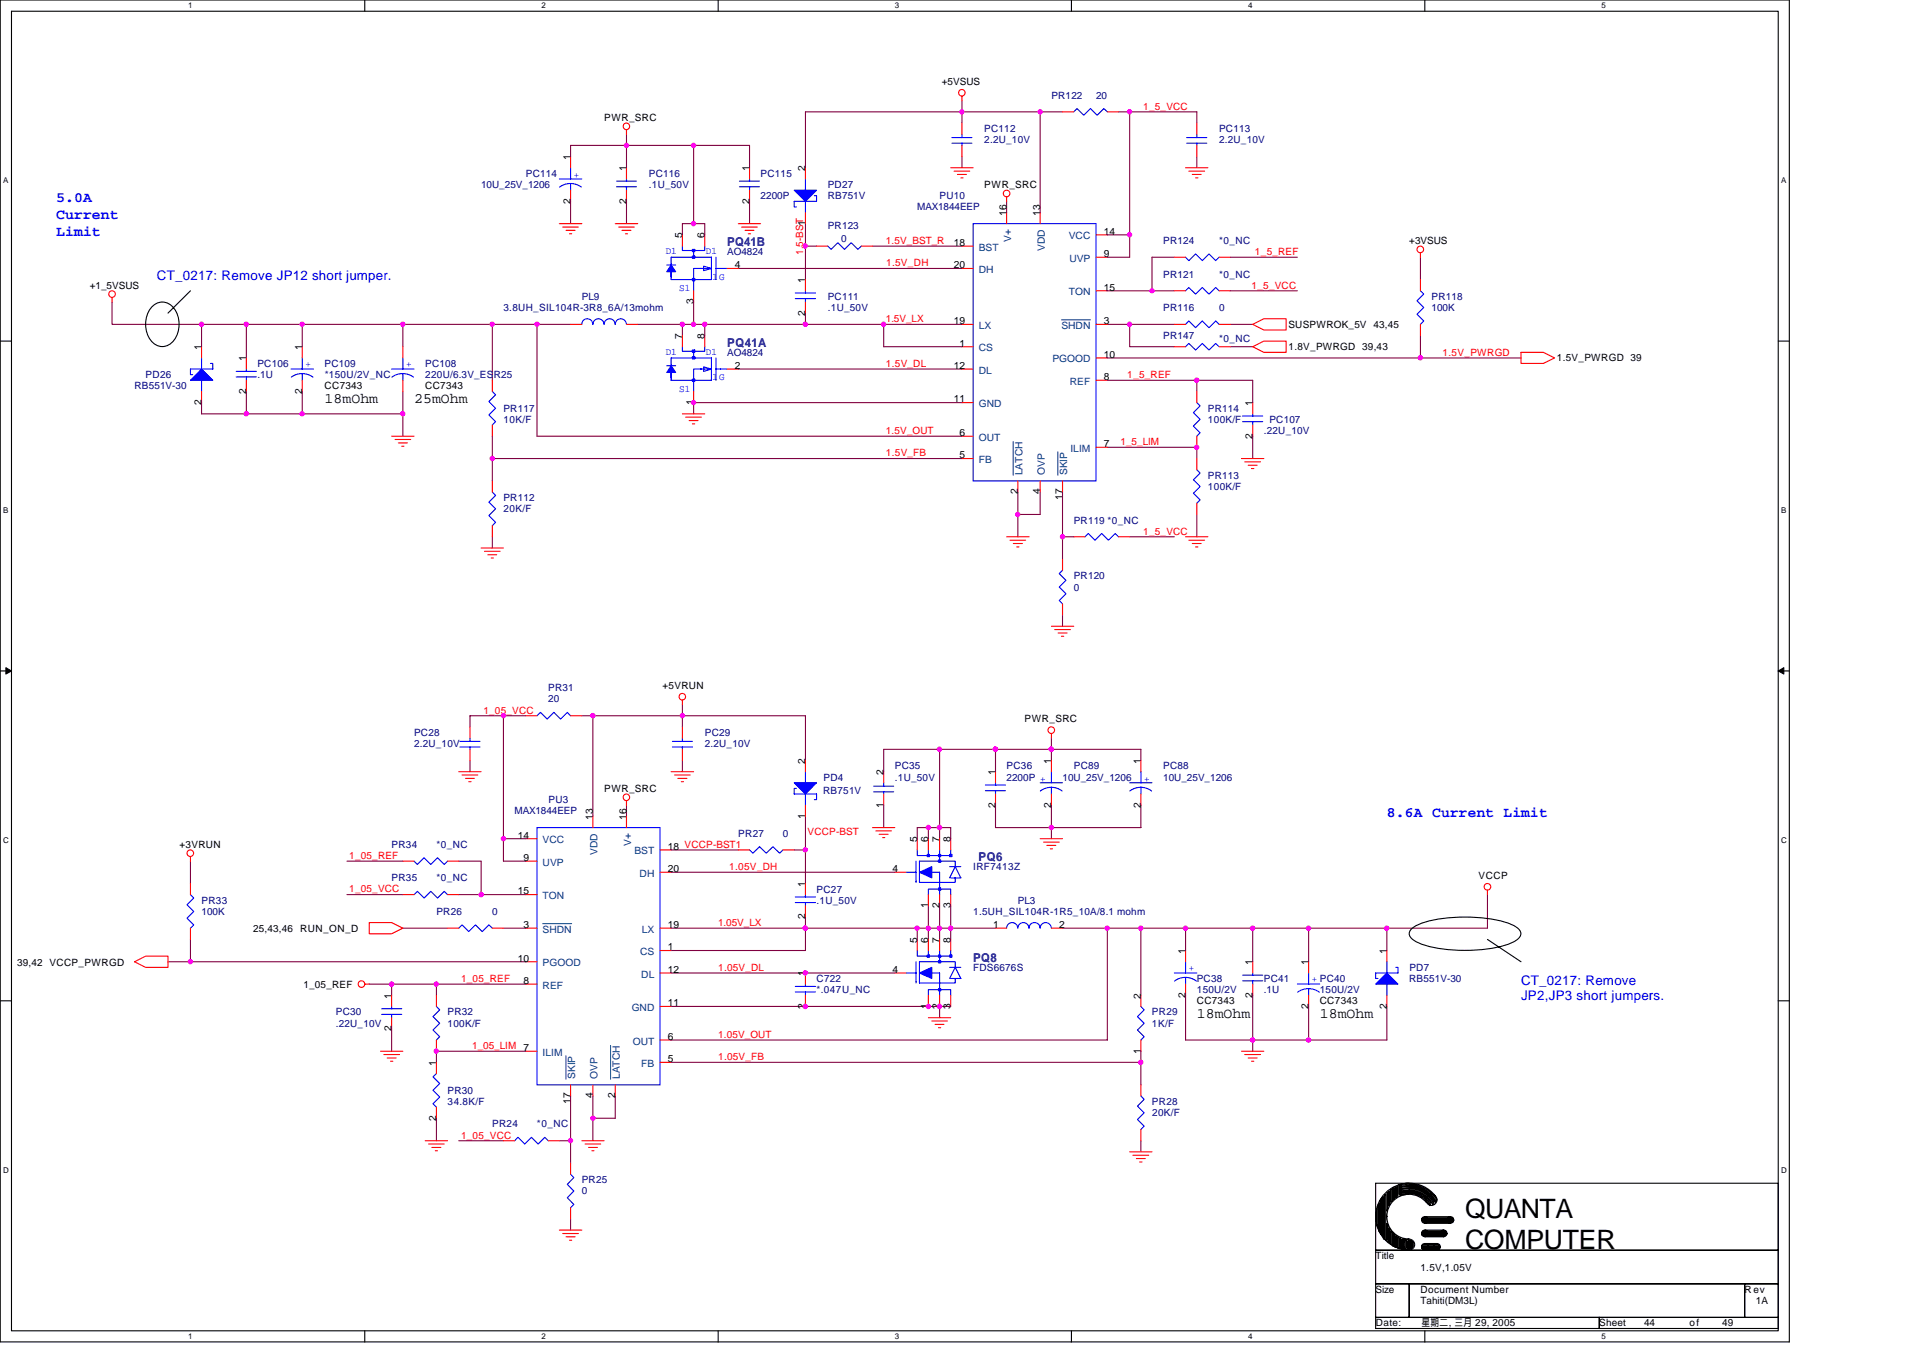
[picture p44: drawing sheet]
<svg xmlns="http://www.w3.org/2000/svg" width="297mm" height="210mm" viewBox="0 0 297 210" stroke-linecap="round" stroke-linejoin="round" font-family="sans-serif">
<defs><g id="words">
<g font-size="4.1">
<text x="226.3" y="188.2">QUANTA</text>
<text x="226.3" y="192.9">COMPUTER</text>
</g>
<g font-size="2.2" fill="#00f">
<text x="8.7" y="31.3">5.0A</text>
<text x="8.7" y="33.8">Current</text>
<text x="8.7" y="36.4">Limit</text>
<text x="214.2" y="126.3">8.6A Current Limit</text>
</g>
<g font-size="2.2">
<text x="50.1" y="62.3">18mOhm</text>
<text x="64" y="62.3">25mOhm</text>
<text x="184.9" y="157.2">18mOhm</text>
<text x="203.9" y="157.2">18mOhm</text>
</g>
<g font-size="2.1" fill="#00f">
<text x="24.2" y="43.3">CT_0217: Remove JP12 short jumper.</text>
<text x="234.9" y="152.1">CT_0217: Remove</text>
<text x="234.9" y="154.5">JP2,JP3 short jumpers.</text>
</g>
<g font-size="1.9" fill="#000080">
<text x="112.3" y="38">PQ41B</text>
<text x="112.3" y="53.6">PQ41A</text>
<text x="151.2" y="133">PQ6</text>
<text x="150.3" y="148.6">PQ8</text>
</g>
<g font-size="1.5">
<text x="145.5" y="13.1">+5VSUS</text>
<text x="93.3" y="18.7">PWR_SRC</text>
<text x="88.1" y="24.7" transform="rotate(-90 88.1 24.7)">1</text>
<text x="96.7" y="26.4" transform="rotate(-90 96.7 26.4)">1</text>
<text x="115.8" y="26.4" transform="rotate(-90 115.8 26.4)">1</text>
<text x="124.4" y="26.4" transform="rotate(-90 124.4 26.4)">2</text>
<text x="152" y="29">PWR_SRC</text>
<text x="88.1" y="31.5" transform="rotate(-90 88.1 31.5)">2</text>
<text x="96.7" y="31.5" transform="rotate(-90 96.7 31.5)">2</text>
<text x="115.8" y="31.5" transform="rotate(-90 115.8 31.5)">2</text>
<text x="124.4" y="34.9" transform="rotate(-90 124.4 34.9)">1</text>
<text x="155.5" y="33.3" transform="rotate(-90 155.5 33.3)">16</text>
<text x="160.7" y="33.3" transform="rotate(-90 160.7 33.3)">13</text>
<text x="105.4" y="36.8" transform="rotate(-90 105.4 36.8)">5</text>
<text x="108.8" y="36.8" transform="rotate(-90 108.8 36.8)">6</text>
<text x="113.5" y="41.4">4</text>
<text x="147.3" y="38">18</text>
<text x="147.3" y="41.4">20</text>
<text x="170.5" y="36.3">14</text>
<text x="170.5" y="39.7">9</text>
<text x="217.7" y="37.7">+3VSUS</text>
<text x="13.9" y="44.6">+1_5VSUS</text>
<text x="107.1" y="47" transform="rotate(-90 107.1 47)">3</text>
<text x="124.4" y="43.7" transform="rotate(-90 124.4 43.7)">1</text>
<text x="170.5" y="44.9">15</text>
<text x="105.4" y="52.3" transform="rotate(-90 105.4 52.3)">7</text>
<text x="108.8" y="52.3" transform="rotate(-90 108.8 52.3)">8</text>
<text x="124.4" y="48.7" transform="rotate(-90 124.4 48.7)">2</text>
<text x="147.3" y="50.1">19</text>
<text x="148.2" y="53.5">1</text>
<text x="170.5" y="50.1">3</text>
<text x="199" y="50.6">SUSPWROK_5V 43,45</text>
<text x="31.1" y="54.1" transform="rotate(-90 31.1 54.1)">1</text>
<text x="38" y="55.8" transform="rotate(-90 38 55.8)">1</text>
<text x="46.7" y="54.1" transform="rotate(-90 46.7 54.1)">1</text>
<text x="113.5" y="57">2</text>
<text x="147.3" y="57">12</text>
<text x="170.5" y="58.7">8</text>
<text x="170.5" y="55.3">10</text>
<text x="199" y="54.1">1.8V_PWRGD 39,43</text>
<text x="240.5" y="55.8">1.5V_PWRGD 39</text>
<text x="31.1" y="62.5" transform="rotate(-90 31.1 62.5)">2</text>
<text x="38" y="60.8" transform="rotate(-90 38 60.8)">2</text>
<text x="46.7" y="60.8" transform="rotate(-90 46.7 60.8)">2</text>
<text x="50.1" y="60.1">CC7343</text>
<text x="65.7" y="60.1">CC7343</text>
<text x="107.1" y="62.5" transform="rotate(-90 107.1 62.5)">1</text>
<text x="147.3" y="62.2">11</text>
<text x="193.5" y="62.7" transform="rotate(-90 193.5 62.7)">1</text>
<text x="148.2" y="67.4">6</text>
<text x="148.2" y="70.8">5</text>
<text x="170.5" y="69.1">7</text>
<text x="193.5" y="67.7" transform="rotate(-90 193.5 67.7)">2</text>
<text x="157.2" y="76.4" transform="rotate(-90 157.2 76.4)">2</text>
<text x="160.7" y="76.4" transform="rotate(-90 160.7 76.4)">4</text>
<text x="164.1" y="77.3" transform="rotate(-90 164.1 77.3)">17</text>
<text x="102.3" y="106.4">+5VRUN</text>
<text x="158.3" y="111.6">PWR_SRC</text>
<text x="124.4" y="118" transform="rotate(-90 124.4 118)">2</text>
<text x="136.5" y="119.7" transform="rotate(-90 136.5 119.7)">2</text>
<text x="153.8" y="119.7" transform="rotate(-90 153.8 119.7)">1</text>
<text x="162.4" y="118" transform="rotate(-90 162.4 118)">1</text>
<text x="176.2" y="118" transform="rotate(-90 176.2 118)">1</text>
<text x="93.3" y="122.3">PWR_SRC</text>
<text x="136.5" y="124.7" transform="rotate(-90 136.5 124.7)">1</text>
<text x="153.8" y="124.7" transform="rotate(-90 153.8 124.7)">2</text>
<text x="162.4" y="124.7" transform="rotate(-90 162.4 124.7)">2</text>
<text x="176.2" y="124.7" transform="rotate(-90 176.2 124.7)">2</text>
<text x="27.7" y="130.9">+3VRUN</text>
<text x="80" y="129.5">14</text>
<text x="91.6" y="126.6" transform="rotate(-90 91.6 126.6)">13</text>
<text x="96.7" y="126.6" transform="rotate(-90 96.7 126.6)">16</text>
<text x="103.2" y="131.3">18 VCCP-BST1</text>
<text x="124.4" y="126.5" transform="rotate(-90 124.4 126.5)">1</text>
<text x="141.7" y="130.1" transform="rotate(-90 141.7 130.1)">5</text>
<text x="143.4" y="130.1" transform="rotate(-90 143.4 130.1)">6</text>
<text x="145.1" y="130.1" transform="rotate(-90 145.1 130.1)">7</text>
<text x="146.8" y="130.1" transform="rotate(-90 146.8 130.1)">8</text>
<text x="80.9" y="133">9</text>
<text x="103.2" y="134.7">20</text>
<text x="124.4" y="137" transform="rotate(-90 124.4 137)">1</text>
<text x="137.9" y="134.7">4</text>
<text x="228.4" y="135.8">VCCP</text>
<text x="39.1" y="143.9">25,43,46 RUN_ON_D</text>
<text x="80" y="138.2">15</text>
<text x="80.9" y="143.3">3</text>
<text x="103.2" y="143.3">19</text>
<text x="124.4" y="142" transform="rotate(-90 124.4 142)">2</text>
<text x="143.4" y="140.3" transform="rotate(-90 143.4 140.3)">1</text>
<text x="145.1" y="140.3" transform="rotate(-90 145.1 140.3)">2</text>
<text x="146.8" y="140.3" transform="rotate(-90 146.8 140.3)">3</text>
<text x="153.4" y="143.3">1</text>
<text x="163.6" y="143.3">2</text>
<text x="2.6" y="149.2">39,42</text>
<text x="7.7" y="149.2">VCCP_PWRGD</text>
<text x="80" y="148.5">10</text>
<text x="103.2" y="146.8">1</text>
<text x="141.7" y="145.6" transform="rotate(-90 141.7 145.6)">5</text>
<text x="143.4" y="145.6" transform="rotate(-90 143.4 145.6)">6</text>
<text x="145.1" y="145.6" transform="rotate(-90 145.1 145.6)">7</text>
<text x="146.8" y="145.6" transform="rotate(-90 146.8 145.6)">8</text>
<text x="183.1" y="147.3" transform="rotate(-90 183.1 147.3)">1</text>
<text x="193.5" y="149.1" transform="rotate(-90 193.5 149.1)">1</text>
<text x="202.1" y="149.1" transform="rotate(-90 202.1 149.1)">1</text>
<text x="214.2" y="147.3" transform="rotate(-90 214.2 147.3)">1</text>
<text x="46.9" y="152.5">1_05_REF</text>
<text x="60.5" y="154.2" transform="rotate(-90 60.5 154.2)">1</text>
<text x="80.9" y="152">8</text>
<text x="103.2" y="150.3">12</text>
<text x="103.2" y="155.4">11</text>
<text x="124.4" y="155.8" transform="rotate(-90 124.4 155.8)">2</text>
<text x="124.4" y="150.8" transform="rotate(-90 124.4 150.8)">1</text>
<text x="137.9" y="150.3">4</text>
<text x="143.4" y="155.8" transform="rotate(-90 143.4 155.8)">1</text>
<text x="145.1" y="155.8" transform="rotate(-90 145.1 155.8)">2</text>
<text x="146.8" y="155.8" transform="rotate(-90 146.8 155.8)">3</text>
<text x="176.2" y="154.2" transform="rotate(-90 176.2 154.2)">2</text>
<text x="183.1" y="154.1" transform="rotate(-90 183.1 154.1)">2</text>
<text x="184.9" y="155.1">CC7343</text>
<text x="193.5" y="154.1" transform="rotate(-90 193.5 154.1)">2</text>
<text x="202.1" y="155.8" transform="rotate(-90 202.1 155.8)">2</text>
<text x="203.9" y="155.1">CC7343</text>
<text x="214.2" y="155.8" transform="rotate(-90 214.2 155.8)">2</text>
<text x="60.5" y="159.3" transform="rotate(-90 60.5 159.3)">2</text>
<text x="103.2" y="160.6">6</text>
<text x="67.4" y="164.6" transform="rotate(-90 67.4 164.6)">1</text>
<text x="80.9" y="162.3">7</text>
<text x="103.2" y="164.1">5</text>
<text x="176.2" y="162.7" transform="rotate(-90 176.2 162.7)">1</text>
<text x="67.4" y="173.1" transform="rotate(-90 67.4 173.1)">2</text>
<text x="88.1" y="170.5" transform="rotate(-90 88.1 170.5)">17</text>
<text x="91.6" y="169.7" transform="rotate(-90 91.6 169.7)">4</text>
<text x="95" y="169.7" transform="rotate(-90 95 169.7)">2</text>
<text x="212.5" y="194.5">Title</text>
<text x="219.4" y="196.2">1.5V,1.05V</text>
<text x="212.5" y="199.7">Size</text>
<text x="219.4" y="199.7">Document Number</text>
<text x="219.4" y="201.4">Tahiti(DM3L)</text>
<text x="269.5" y="199.7">Rev</text>
<text x="271.2" y="201.4">1A</text>
<text x="212.5" y="204.9">Date:</text>
<text x="219.6" y="204.9">星期二, 三月 29, 2005</text>
<text x="247" y="204.9">Sheet</text>
<text x="254" y="204.9">44</text>
<text x="261" y="204.9">of</text>
<text x="266" y="204.9">49</text>
</g>
<g font-size="1.5" fill="#000080">
<text x="162.4" y="15.2">PR122</text>
<text x="169.3" y="15.2">20</text>
<text x="152" y="20.4">PC112</text>
<text x="152" y="22.1">2.2U_10V</text>
<text x="188.3" y="20.4">PC113</text>
<text x="188.3" y="22.1">2.2U_10V</text>
<text x="74.3" y="29">10U_25V_1206</text>
<text x="81.2" y="27.3">PC114</text>
<text x="100.2" y="27.3">PC116</text>
<text x="100.2" y="29">.1U_50V</text>
<text x="117.5" y="27.3">PC115</text>
<text x="127.9" y="29">PD27</text>
<text x="117.5" y="30.8">2200P</text>
<text x="127.9" y="30.8">RB751V</text>
<text x="127.9" y="35.4">PR123</text>
<text x="141.7" y="32.5">MAX1844EEP</text>
<text x="145.1" y="30.8">PU10</text>
<text x="112.3" y="39.4">AO4824</text>
<text x="129.9" y="37.3">0</text>
<text x="179.7" y="37.7">PR124</text>
<text x="188.3" y="37.7">*0_NC</text>
<text x="89.9" y="46.3">PL9</text>
<text x="127.9" y="46.3">PC111</text>
<text x="179.7" y="42.9">PR121</text>
<text x="188.3" y="42.9">*0_NC</text>
<text x="221.1" y="46.3">PR118</text>
<text x="77.8" y="48">3.8UH_SIL104R-3R8_6A/13mohm</text>
<text x="127.9" y="48">.1U_50V</text>
<text x="179.7" y="52.4">PR147</text>
<text x="179.7" y="48">PR116</text>
<text x="188.3" y="48">0</text>
<text x="188.3" y="52.9">*0_NC</text>
<text x="221.1" y="48">100K</text>
<text x="22.5" y="58.4">PD26</text>
<text x="39.8" y="56.7">PC106</text>
<text x="39.8" y="58.4">.1U</text>
<text x="50.1" y="56.7">PC109</text>
<text x="50.2" y="58.4">*150U/2V_NC</text>
<text x="65.7" y="56.7">PC108</text>
<text x="65.7" y="58.4">220U/6.3V_ESR25</text>
<text x="112.3" y="54.9">AO4824</text>
<text x="20.8" y="60.1">RB551V-30</text>
<text x="77.8" y="63.6">PR117</text>
<text x="77.8" y="65.3">10K/F</text>
<text x="186.6" y="63.6">PR114</text>
<text x="186.6" y="65.3">100K/F</text>
<text x="196.1" y="65.3">PC107</text>
<text x="195.2" y="67">.22U_10V</text>
<text x="77.8" y="77.4">PR112</text>
<text x="186.6" y="74">PR113</text>
<text x="186.6" y="75.7">100K/F</text>
<text x="77.8" y="79.1">20K/F</text>
<text x="165.9" y="80.9">PR119 *0_NC</text>
<text x="165.9" y="89.5">PR120</text>
<text x="165.9" y="91.2">0</text>
<text x="84.7" y="106.8">PR31</text>
<text x="64" y="113.7">PC28</text>
<text x="84.7" y="108.5">20</text>
<text x="108.9" y="113.7">PC29</text>
<text x="64" y="115.4">2.2U_10V</text>
<text x="108.9" y="115.4">2.2U_10V</text>
<text x="138.2" y="118.9">PC35</text>
<text x="155.5" y="118.9">PC36</text>
<text x="165.9" y="118.9">PC89</text>
<text x="179.7" y="118.9">PC88</text>
<text x="79.5" y="125.8">MAX1844EEP</text>
<text x="84.7" y="124">PU3</text>
<text x="127.2" y="122.7">RB751V</text>
<text x="127.2" y="120.6">PD4</text>
<text x="138.2" y="120.6">.1U_50V</text>
<text x="155.5" y="120.6">2200P +</text>
<text x="164.1" y="120.6">10U_25V_1206</text>
<text x="179.7" y="120.6">10U_25V_1206</text>
<text x="60.5" y="130.9">PR34</text>
<text x="67.4" y="130.9">*0_NC</text>
<text x="114" y="129.2">PR27</text>
<text x="120.9" y="129.2">0</text>
<text x="60.5" y="136.1">PR35</text>
<text x="67.4" y="136.1">*0_NC</text>
<text x="126.1" y="137.9">PC27</text>
<text x="150.3" y="134.4">IRF7413Z</text>
<text x="31.1" y="139.6">PR33</text>
<text x="31.1" y="141.3">100K</text>
<text x="67.4" y="141.3">PR26</text>
<text x="76" y="141.3">0</text>
<text x="126.1" y="139.6">.1U_50V</text>
<text x="150.3" y="141.3">1.5UH_SIL104R-1R5_10A/8.1 mohm</text>
<text x="157.2" y="139.6">PL3</text>
<text x="150.3" y="149.9">FDS6676S</text>
<text x="217.7" y="149.9">PD7</text>
<text x="126.1" y="151.7">C722</text>
<text x="126.1" y="153.4">*.047U_NC</text>
<text x="184.9" y="151.7">PC38</text>
<text x="184.9" y="153.4">150U/2V</text>
<text x="195.2" y="151.7">PC41</text>
<text x="195.2" y="153.4">.1U</text>
<text x="203.9" y="153.4">150U/2V</text>
<text x="217.7" y="151.7">RB551V-30</text>
<text x="51.9" y="156.8">PC30</text>
<text x="51.9" y="158.6">.22U_10V</text>
<text x="69.1" y="156.8">PR32</text>
<text x="69.1" y="158.6">100K/F</text>
<text x="177.9" y="156.8">PR29</text>
<text x="177.9" y="158.6">1K/F</text>
<text x="69.1" y="169">PR30</text>
<text x="69.1" y="170.7">34.8K/F</text>
<text x="177.9" y="170.7">PR28</text>
<text x="178" y="172.4">20K/F</text>
<text x="76" y="174.1">PR24</text>
<text x="82.9" y="174.1">*0_NC</text>
<text x="89.9" y="182.8">PR25</text>
<text x="89.9" y="184.5">0</text>
</g>
<g font-size="1.5" fill="#f00">
<text x="176.6" y="16.9">1_5_VCC</text>
<text x="124.1" y="39.4" transform="rotate(-90 124.1 39.4)">1.5-BST</text>
<text x="136.8" y="37.7">1.5V_BST_R</text>
<text x="136.9" y="41.1">1.5V_DH</text>
<text x="193.8" y="39.4">1_5_REF</text>
<text x="193.3" y="44.6">1_5_VCC</text>
<text x="136.8" y="49.8">1.5V_LX</text>
<text x="136.8" y="56.7">1.5V_DL</text>
<text x="174.1" y="58.4">1_5_REF</text>
<text x="222.8" y="54.9">1.5V_PWRGD</text>
<text x="136.8" y="70.5">1.5V_FB</text>
<text x="136.8" y="67">1.5V_OUT</text>
<text x="173.1" y="68.7">1_5_LIM</text>
<text x="176.6" y="82.6">1_5_VCC</text>
<text x="74.7" y="110.2">1_05_VCC</text>
<text x="124.8" y="129">VCCP-BST</text>
<text x="54" y="137.8">1_05_VCC</text>
<text x="54" y="132.7">1_05_REF</text>
<text x="112.6" y="134.4">1.05V_DH</text>
<text x="110.9" y="143">1.05V_LX</text>
<text x="110.9" y="149.9">1.05V_DL</text>
<text x="71.2" y="151.7">1_05_REF</text>
<text x="110.9" y="160.3">1.05V_OUT</text>
<text x="72.9" y="162">1_05_LIM</text>
<text x="110.9" y="163.7">1.05V_FB</text>
<text x="71.2" y="175.9">1_05_VCC</text>
</g>
<g font-size="1.5" fill="#00f">
<text x="88.6" y="27.5">+</text>
<text x="102.8" y="39.2">D1</text>
<text x="109" y="39.2">D1</text>
<text x="104.9" y="44.9">S1</text>
<text x="110.1" y="43.2">1G</text>
<text x="47.2" y="56.7">+</text>
<text x="62.7" y="56.7">+</text>
<text x="102.8" y="54.8">D1</text>
<text x="109" y="54.8">D1</text>
<text x="110.1" y="58.8">1G</text>
<text x="104.9" y="60.5">S1</text>
<text x="176.7" y="120.8">+</text>
<text x="183.6" y="149.9">+</text>
<text x="202.6" y="151.7">+ PC40</text>
</g>
<g font-size="1.5" fill="#004080">
<text x="151.2" y="38.7">BST</text>
<text x="156.2" y="37.4" transform="rotate(-90 156.2 37.4)">V+</text>
<text x="161.4" y="38.8" transform="rotate(-90 161.4 38.8)">VDD</text>
<text x="165.1" y="37">VCC</text>
<text x="165.2" y="40.4">UVP</text>
<text x="151.2" y="42.2">DH</text>
<text x="165.1" y="45.6">TON</text>
<text x="151.2" y="50.8">LX</text>
<text x="164" y="50.8">SHDN</text>
<text x="151.2" y="57.7">DL</text>
<text x="151.2" y="54.3">CS</text>
<text x="162.6" y="56">PGOOD</text>
<text x="165.3" y="59.4">REF</text>
<text x="151.2" y="62.9">GND</text>
<text x="151.2" y="68.1">OUT</text>
<text x="151.2" y="71.5">FB</text>
<text x="165.4" y="69.8">ILIM</text>
<text x="157.9" y="73.4" transform="rotate(-90 157.9 73.4)">LATCH</text>
<text x="161.4" y="73.4" transform="rotate(-90 161.4 73.4)">OVP</text>
<text x="164.8" y="73.4" transform="rotate(-90 164.8 73.4)">SKIP</text>
<text x="83.8" y="130.2">VCC</text>
<text x="97.5" y="130.7" transform="rotate(-90 97.5 130.7)">V+</text>
<text x="98" y="132">BST</text>
<text x="83.8" y="133.7">UVP</text>
<text x="92.3" y="132" transform="rotate(-90 92.3 132)">VDD</text>
<text x="98.8" y="135.4">DH</text>
<text x="83.8" y="138.9">TON</text>
<text x="83.8" y="144.1">SHDN</text>
<text x="83.8" y="149.2">PGOOD</text>
<text x="98.9" y="147.5">CS</text>
<text x="99.1" y="144.1">LX</text>
<text x="83.8" y="152.7">REF</text>
<text x="99.1" y="151">DL</text>
<text x="97.6" y="156.1">GND</text>
<text x="97.7" y="161.3">OUT</text>
<text x="83.8" y="163.1">ILIM</text>
<text x="88.9" y="166.7" transform="rotate(-90 88.9 166.7)">SKIP</text>
<text x="92.3" y="166.7" transform="rotate(-90 92.3 166.7)">OVP</text>
<text x="95.8" y="166.7" transform="rotate(-90 95.8 166.7)">LATCH</text>
<text x="99.1" y="164.8">FB</text>
</g>
<g font-size="1.2">
<text x="29.1" y="1.3">1</text>
<text x="83.6" y="1.3">2</text>
<text x="138.2" y="1.3">3</text>
<text x="192.8" y="1.3">4</text>
<text x="247.4" y="1.3">5</text>
<text x=".5" y="28.3">A</text>
<text x="275.1" y="28.3">A</text>
<text x=".5" y="79.2">B</text>
<text x="275.1" y="79.2">B</text>
<text x=".5" y="130.2">C</text>
<text x="275.1" y="130.2">C</text>
<text x=".5" y="181.1">D</text>
<text x="275.1" y="181.1">D</text>
<text x="29.1" y="206.8">1</text>
<text x="83.6" y="206.8">2</text>
<text x="138.2" y="206.8">3</text>
<text x="192.8" y="206.8">4</text>
<text x="247.4" y="206.8">5</text>
</g>
</g></defs>
<path d="M0 0h276.4v207.3h-276.4zM1.8 1.7h272.9v203.8h-272.9z" fill="none" stroke="#000" stroke-width=".17"/>
<g fill="#fff">
<path d="M29.1 .2h.6v1.4h-.6z"/>
<path d="M29.1 205.7h.6v1.4h-.6z"/>
</g>
<path d="M56.3 0v1.7M56.3 205.5v1.8" fill="none" stroke="#000" stroke-width=".17"/>
<g fill="#fff">
<path d="M83.6 .2h.7v1.4h-.7z"/>
<path d="M83.6 205.7h.7v1.4h-.7z"/>
</g>
<path d="M110.9 0v1.7M110.9 205.5v1.8" fill="none" stroke="#000" stroke-width=".17"/>
<g fill="#fff">
<path d="M138.2 .2h.7v1.4h-.7z"/>
<path d="M138.2 205.7h.7v1.4h-.7z"/>
</g>
<path d="M165.5 0v1.7M165.5 205.5v1.8" fill="none" stroke="#000" stroke-width=".17"/>
<g fill="#fff">
<path d="M192.8 .2h.6v1.4h-.6z"/>
<path d="M192.8 205.7h.6v1.4h-.6z"/>
</g>
<path d="M220.1 0v1.7M220.1 205.5v1.8" fill="none" stroke="#000" stroke-width=".17"/>
<g fill="#fff">
<path d="M247.4 .2h.6v1.4h-.6z"/>
<path d="M247.4 205.7h.6v1.4h-.6z"/>
<path d="M.5 27.2h.8v1.4h-.8z"/>
<path d="M275.1 27.2h.8v1.4h-.8z"/>
<path d="M.5 78.1h.8v1.4h-.8z"/>
<path d="M275.1 78.1h.8v1.4h-.8z"/>
</g>
<path d="M0 52.7h1.8M274.7 52.7h1.7" fill="none" stroke="#000" stroke-width=".17"/>
<g fill="#fff">
<path d="M.5 129.1h.8v1.4h-.8z"/>
<path d="M275.1 129.1h.9v1.4h-.9z"/>
</g>
<path d="M0 103.6h1.8M274.7 103.6h1.7" fill="none" stroke="#000" stroke-width=".17"/>
<path d="M.9 103.1l.9 .5-.9 .5zM274.7 103.6l.8-.5v1z" fill="#000" stroke="#000" stroke-width=".15"/>
<g fill="#fff">
<path d="M.5 180h.8v1.4h-.8z"/>
<path d="M275.1 180h.9v1.4h-.9z"/>
</g>
<g fill="none" stroke="#000" stroke-width=".17">
<path d="M23.5 47.4a2.18 2.18 0 0 1 3.6 .5 4.1 4.1 0 0 1-.9 5.3 2.19 2.19 0 0 1-3.1-1 4.3 4.3 0 0 1 .4-4.8zM29.4 44.9l-3.5 3.5M0 154.6h1.8M218.1 143.4a10.8 10.8 0 0 1 5.5-1.6 23 23 0 0 1 9.7 .9 2.15 2.15 0 0 1 1.6 1.5 2.16 2.16 0 0 1-1.6 1.5 23.4 23.4 0 0 1-14 0 2.15 2.15 0 0 1-1.6-1.5l.1-.4zM229.8 145.1l5.1 3.4M274.7 154.6h1.7M212.5 182.8h62.2v10.3h-62.2zM212.5 193.1h62.2v5.2h-62.2zM212.5 198.3h5.2v5.2h-5.2zM212.7 186.7v2.4l.1 .6v-3.5l.2-.3v4.3l.2 .2v-4.9l.2-.3v5.5l.1 .2v-5.9l.2-.2v6.6M213.9 191.4v-6.8l.2-.1v7.1h.1v-2.6l.2 .3v2.4l.2 .2v-2.2l.1 .3v2.1l.2 .1v-2l.2 .2v2h.2v-1.9l.1 .2v1.9h.2v-1.7l.2 .1v1.6l.1 .2v-1.8l.2 .2v1.6h.2v-1.4M214.2 184.1v3l.2-.6v-2.4l.2-.1v2.2l.1-.2v-2.2l.2-.2v2.1l.2-.2v-2.1h.2v1.9l.1-.1v-1.8l.2-.1v1.7l.2-.2v-1.5l.1-.2v1.7"/>
<path d="M216.3 184.2a4 4 0 0 1 4.8 1.7M216.3 184a4.2 4.2 0 0 1 5.1 2.1M216.3 183.8a4.3 4.3 0 0 1 5.2 2.3M216.3 183.6a4.5 4.5 0 0 1 5.2 2.1M216.3 183.5a4.7 4.7 0 0 1 5.4 2.2M216.3 183.1a4.9 4.9 0 0 1 5.7 2.2M216.3 191.2v.2h.2v1.4h.1v-1.4h.2v1.5h-.3l.5-1.5M216.3 182.9v1.7l-.2-.1v-1.4zM216.3 184.6a3.6 3.6 0 0 1 4.5 1.6M216.3 184.4a3.8 3.8 0 0 1 4.7 1.8M216.4 183.2a4.8 4.8 0 0 1 5.4 2.3M216.5 183.1v1.4"/>
<path d="M217 191.4h.1M217 191.4v1.5l.2-.1v-1.4l.1 .3v1.2h.2v-1.3h.2v1.3h.1v-1.3h.2v1.3l.2-.1v-1.1l.2 .2v.7M217.7 182.8l-1.6 .2M217.7 184.5l-1.3 .1M217.7 198.3h51.8v5.2h-51.8zM219.7 188.1h4.7v.2h-4.8v.1h5l-.2 .2h-4.7l.2 .2h4.5M219.7 190.2h3.7v.2h-3.7l-.1 .1h3.9l-.1 .2h-3.8l.3 .2h3.3M219.7 192.2h2.6v.2h-2.7v.2h2.9l-.2 .2h-2.7l.3 .1h2.4M220.1 192.1h1.9M220.1 193.1h1.9M220.1 191h2.9M220.1 190h2.9"/>
<path d="M220.1 189h4M220.1 187.9h4M220.3 185.7a3.4 3.4 0 0 0-3.8-1 3.4 3.4 0 0 0-2.3 3.2 3.4 3.4 0 0 0 3.5 3.5M221.7 184.7a5.2 5.2 0 0 0-5.7-1.7 5.2 5.2 0 0 0-3.5 4.9v-.1a5.2 5.2 0 0 0 5.2 5.3M269.5 198.3h5.2v5.2h-5.2zM212.5 203.5h34.5v1.7h-34.5zM247 203.5h27.7v1.7h-27.7z"/>
<circle cx="217.7" cy="192.2" r=".85"/>
<circle cx="220.1" cy="190.5" r=".51"/>
<circle cx="220.1" cy="188.4" r=".51"/>
<circle cx="220.1" cy="192.6" r=".51"/>
<circle cx="221.1" cy="185.3" r=".86"/>
<circle cx="222" cy="192.6" r=".51"/>
<circle cx="223" cy="190.5" r=".51"/>
<circle cx="224" cy="188.4" r=".51"/>
</g>
<g fill="none" stroke="#800040" stroke-width=".17">
<path d="M148.6 15.6v3.4M160.7 17.3v15.5M164.1 17.3h-39.7v8.6M172.8 17.3h12.1v1.7M174.5 17.3v22.4h-3.5M88.1 24.2v-1.7h27.7v3.4M88.1 31.1v3.4M96.8 20.7v5.2M96.8 31.1v3.4M105.4 36.3v-1.8h3.5v1.8M107.1 22.5v12M115.8 31.1v3.4"/>
<path d="M124.4 34.5v8.7M124.4 38h1.7M134.8 38h13.8M148.6 24.2v1.7M155.5 31.1v1.7M171 36.3h3.5M181.4 39.7h-3.5v5.2M184.9 24.2v1.7M190 39.7h10.4M219.4 39.7v3.5M17.3 46.7v3.4h13.8M31.1 50.1h57"/>
<path d="M31.1 50.1v3.5M38.1 50.1v5.2M46.7 50.1v3.5M62.2 50.1v3.5M76 50.1v8.6M82.9 50.1v17.3h65.7M98.5 50.1h50.1M105.4 50.1v1.7M107.1 46.7v3.4M108.9 50.1v1.7M114 57h34.6M114 41.5h34.6"/>
<path d="M124.4 48.4v1.7M136.5 50.1v3.5h12.1M171 50.1h3.5M171 55.3h63.9M171 58.7h22.5v3.5M171 44.9h10.4M181.4 50.1h-6.9v3.5h6.9M184.9 58.7v1.8M190 50.1h3.5M190 44.9h10.4M190 53.6h3.5M219.4 51.8v3.5"/>
<path d="M31.1 62.2v1.7h31.1M38.1 60.5v3.4M46.7 60.5v3.4M62.2 60.5v6.9M76 70.8h72.6M76 67.4v6.9M148.6 62.2h-41.5v1.7M157.2 76v6.9M160.7 76v3.5h-3.5M164.1 76v10.4M171 69.1h13.9v1.7M184.9 79.5v3.4"/>
<path d="M193.5 67.4v3.4M76 82.9v1.7M164.1 95v1.7M164.1 82.9h1.8M174.5 82.9h6.9M72.6 117.5v1.7M77.8 110.6v22.4h3.4M81.2 110.6h-8.6v1.7M89.9 110.6h34.5v6.9M91.6 110.6v15.5M105.4 108.8v3.5M105.4 117.5v1.7"/>
<path d="M145.1 115.7v13.8M153.8 115.7v3.5M162.4 114v3.5M176.2 117.5v-1.8h-39.7v3.5M29.4 133v3.5M53.6 133h8.6M53.6 138.2h8.6M70.9 133h3.4v5.2M70.9 138.2h10.3M77.8 129.5h3.4M96.8 124.4v1.7M103.7 131.3h10.3"/>
<path d="M103.7 134.7h34.5M122.7 131.3h1.7M124.4 126.1v10.4M136.5 124.4v3.4M141.7 129.5v-1.7h5.2v1.7M143.4 127.8v1.7M143.4 139.9v5.2M145.1 139.9v5.2M146.9 139.9v5.2M153.8 124.4v3.4h22.4v-3.4M162.4 124.4v5.1M229.8 138.2v5.2h-46.7"/>
<path d="M25.9 148.5h55.3M29.4 145.1v3.4M57 152h24.2M60.5 152v1.7M60.5 158.9v3.5M62.2 143.4h6.9M67.4 152v1.7M77.8 143.4h3.4M103.7 143.4h50.1M103.7 150.3h34.5M103.7 155.4h43.2M124.4 141.6v5.2h-20.7"/>
<path d="M141.7 143.4v1.7M145.1 155.4v1.8M164.1 143.4h12.1M171 143.4v17.2h-67.3M176.2 143.4h6.9v3.4M176.2 143.4v10.3M183.1 153.7v6.9h31.1v-5.2M193.5 143.4v5.1M193.5 153.7v8.7M202.1 143.4v5.1M202.1 155.4v5.2M214.2 143.4v3.4"/>
<path d="M67.4 172.7v3.5M70.9 176.2h6.9M81.2 162.4h-13.8v1.7M86.4 176.2h1.7M88.1 169.3v10.3M91.6 169.3v6.9M95 169.3v3.4h-3.4M103.7 164.1h72.5M176.2 162.4v5.2M176.2 176.2v1.7M88.1 188.3v1.7"/>
</g>
<g fill="none" stroke="#f00" stroke-width=".17">
<path d="M148.6 14.9v.7M148.6 19v1.7M164.1 17.3h1.8M171 17.3h1.8M184.9 19v1.7M86.4 34.5h3.5M86.9 35.1h2.4M87.4 35.6h1.4M88 36.1h.3M88.1 24.2v1.7M88.1 29.4v1.7M95 34.5h3.5"/>
<path d="M95.6 35.1h2.4M96.1 35.6h1.4M96.6 36.1h.3M96.8 20v.7M96.8 25.9v1.7M96.8 29.4v1.7M105.4 36.3v1.7M108.9 36.3v1.7M114 34.5h3.5M114.6 35.1h2.4M115.1 35.6h1.4M115.6 36.1h.3"/>
<path d="M115.8 25.9v1.7M115.8 29.4v1.7M124.4 25.9v1.7M124.4 32.8v1.7M126.1 38h1.8M133.1 38h1.7M146.9 25.9h3.4M147.4 26.4h2.4M147.9 26.9h1.4M148.4 27.5h.4M148.6 22.5v1.7M148.6 38h1.7"/>
<path d="M155.5 30.4v.7M155.5 32.8v1.7M160.7 32.8v1.7M169.3 39.7h1.7M169.3 36.3h1.7M181.4 39.7h1.7M183.1 25.9h3.5M183.6 26.4h2.5M184.2 26.9h1.3M184.7 27.5h.3M184.9 22.5v1.7M188.3 39.7h1.7"/>
<path d="M219.4 39.1v.6M17.3 46v.7M31.1 53.6v1.7M38.1 55.3v1.7M38.1 58.7v1.8M46.7 53.6v1.7M46.7 58.7v1.8M62.2 53.6v1.7M62.2 58.7v1.8M76 58.7v1.8M88.1 50.1h1.8M96.8 50.1h1.7"/>
<path d="M105.4 51.8v1.8M107.1 44.9v1.8M108.9 51.8v1.8M112.3 41.5h1.7M112.3 57h1.7M124.4 43.2v1.7M124.4 46.7v1.7M148.6 50.1h1.7M148.6 41.5h1.7M148.6 53.6h1.7M148.6 57h1.7M169.3 44.9h1.7"/>
<path d="M169.3 50.1h1.7M169.3 58.7h1.7M169.3 55.3h1.7M181.4 44.9h1.7M181.4 50.1h1.7M181.4 53.6h1.7M188.3 44.9h1.7M188.3 50.1h1.7M188.3 53.6h1.7M193.5 50.1l1.7-.9h3.5v1.8h-3.5zM193.5 53.6l1.7-.9h3.5v1.7h-3.5zM219.4 43.2v1.7"/>
<path d="M219.4 50.1v1.7M234.9 54.4h3.5l1.7 .9-1.7 .8h-3.5zM31.1 60.5v1.7M60.5 67.4h3.5M61 67.9h2.4M61.5 68.4h1.4M62.1 68.9h.3M76 65.6v1.8M76 74.3v1.7M105.4 63.9h3.5M105.9 64.4h2.4M106.4 65h1.4"/>
<path d="M107 65.5h.3M107.1 60.5v1.7M148.6 67.4h1.7M148.6 70.8h1.7M148.6 62.2h1.7M157.2 74.3v1.7M160.7 74.3v1.7M164.1 74.3v1.7M169.3 69.1h1.7M184.9 60.5v1.7M184.9 67.4v1.7M184.9 70.8v1.8"/>
<path d="M184.9 77.7v1.8M191.8 70.8h3.4M192.3 71.3h2.4M192.8 71.9h1.4M193.3 72.4h.4M193.5 62.2v1.7M193.5 65.6v1.8M74.3 84.6h3.5M74.8 85.2h2.5M75.4 85.7h1.3M75.9 86.2h.3M76 81.2v1.7"/>
<path d="M155.5 82.9h3.5M156 83.4h2.4M156.5 83.9h1.4M157.1 84.5h.3M162.4 96.7h3.5M162.9 97.2h2.5M163.4 97.8h1.4M164 98.3h.3M164.1 86.4v1.7M164.1 93.3v1.7M165.9 82.9h1.7M172.8 82.9h1.7"/>
<path d="M183.1 82.9h3.5M183.6 83.4h2.5M184.2 83.9h1.3M184.7 84.5h.3M70.9 119.2h3.4M71.4 119.7h2.4M72.6 112.3v1.7M72.6 115.7v1.8M81.2 110.6h1.7M88.1 110.6h1.8M103.7 119.2h3.4M104.2 119.7h2.4"/>
<path d="M105.4 108.1v.7M105.4 112.3v1.7M105.4 115.7v1.8M124.4 117.5v1.7M136.5 119.2v1.7M153.8 119.2v1.7M162.4 113.3v.7M162.4 117.5v1.7M176.2 117.5v1.7M29.4 132.3v.7M29.4 136.5v1.7M62.2 133h1.8"/>
<path d="M62.2 138.2h1.8M69.1 133h1.8M69.1 138.2h1.8M71.9 120.2h1.4M72.4 120.7h.4M81.2 129.5h1.7M81.2 133h1.7M81.2 138.2h1.7M91.6 126.1v1.7M96.8 123.7v.7M96.8 126.1v1.7M102 131.3h1.7"/>
<path d="M102 134.7h1.7M104.7 120.2h1.4M105.2 120.7h.4M114 131.3h1.8M120.9 131.3h1.8M124.4 124.4v1.7M124.4 136.5v1.7M124.4 139.9v1.7M134.8 127.8h3.4M135.3 128.3h2.4M135.8 128.9h1.4M136.3 129.4h.4"/>
<path d="M136.5 122.6v1.8M138.2 134.7h1.8M141.7 129.5v1.8M143.4 129.5v1.8M143.4 138.2v1.7M145.1 129.5v1.8M145.1 138.2v1.7M146.9 129.5v1.8M146.9 138.2v1.7M153.8 122.6v1.8M160.7 129.5h3.4M161.2 130.1h2.4"/>
<path d="M161.7 130.6h1.4M162.2 131.1h.4M162.4 122.6v1.8M176.2 122.6v1.8M229.8 137.5v.7M20.8 148.5l1.7-.8h3.4v1.7h-3.4zM29.4 143.4v1.7M56.4 152h.6M57 142.5h3.5l1.7 .9-1.7 .8h-3.5zM60.5 153.7v1.7M60.5 157.2v1.7M67.4 153.7v1.7"/>
<path d="M69.1 143.4h1.8M76 143.4h1.8M81.2 152h1.7M81.2 143.4h1.7M81.2 148.5h1.7M102 143.4h1.7M102 150.3h1.7M102 155.4h1.7M102 146.8h1.7M124.4 150.3v1.7M124.4 153.7v1.7M138.2 150.3h1.8"/>
<path d="M141.7 145.1v1.7M143.4 157.2h3.5M143.4 145.1v1.7M143.4 153.7v1.7M143.9 157.7h2.4M144.4 158.2h1.4M145 158.7h.3M145.1 145.1v1.7M145.1 153.7v1.7M146.9 145.1v1.7M146.9 153.7v1.7M153.8 143.4h1.7"/>
<path d="M162.4 143.4h1.7M176.2 153.7v1.7M183.1 146.8v1.7M183.1 152v1.7M193.5 148.5v1.8M193.5 152v1.7M202.1 148.5v1.8M202.1 153.7v1.7M214.2 146.8v1.7M214.2 153.7v1.7M58.8 162.4h3.4M59.3 162.9h2.4"/>
<path d="M59.8 163.4h1.4M60.3 163.9h.4M65.7 176.2h3.4M66.2 176.7h2.4M66.7 177.2h1.4M67.2 177.7h.4M67.4 160.6v1.8M67.4 164.1v1.7M67.4 171v1.7M77.8 176.2h1.7M81.2 162.4h1.7M84.7 176.2h1.7"/>
<path d="M88.1 167.6v1.7M88.1 179.6v1.8M89.9 176.2h3.4M90.4 176.7h2.4M90.9 177.2h1.4M91.4 177.7h.4M91.6 167.6v1.7M95 167.6v1.7M102 160.6h1.7M102 164.1h1.7M174.5 177.9h3.4M175 178.4h2.4"/>
<path d="M175.5 178.9h1.4M176 179.5h.4M176.2 160.6v1.8M176.2 167.6v1.7M176.2 174.5v1.7M191.8 162.4h3.4M192.3 162.9h2.4M192.8 163.4h1.4M193.3 163.9h.4M86.4 190h3.5M86.9 190.5h2.4M87.4 191h1.4"/>
<path d="M88 191.6h.3M88.1 186.5v1.8"/>
<circle cx="96.8" cy="19.5" r=".51"/>
<circle cx="148.6" cy="14.3" r=".51"/>
<circle cx="155.5" cy="29.9" r=".51"/>
<circle cx="219.4" cy="38.5" r=".51"/>
<circle cx="17.3" cy="45.4" r=".51"/>
<circle cx="105.4" cy="107.6" r=".51"/>
<circle cx="162.4" cy="112.8" r=".51"/>
<circle cx="29.4" cy="131.8" r=".51"/>
<circle cx="96.8" cy="123.1" r=".51"/>
<circle cx="229.8" cy="137" r=".51"/>
<circle cx="55.8" cy="152" r=".51"/>
</g>
<g fill="none" stroke="#00f" stroke-width=".17">
<path d="M165.9 17.3l.5-.5 1 1 1-1 1.1 1 1-1 .5 .5M86.4 27.6h3.5M86.4 28.9a2.82 2.82 0 0 1 3.4 0M88.1 25.9v1.7M88.1 28.3v1.1M95.2 28.9h3.1M95.2 28h3.1M96.8 27.6v.4M96.8 28.9v.5M105.4 38v.7h3.5v-.7M107 39.6h.3v.3h-.3zM107 38.5h.3v.4h-.3z"/>
<path d="M107.1 38.7v1M110.6 39.7v3.5M114.2 28.9h3.1M114.2 28h3.1M115.8 27.6v.4M115.8 28.9v.5M124.4 27.6v1.8M124.4 31.1v1.7M125.8 30.2h.3v.9h-3.4v.9h.3M127.9 38l.5 .5 1-1 1 1 1.1-1 1 1 .6-.5M147 21.3h3.1M147 22.1h3.1"/>
<path d="M148.6 20.7v.6M148.6 22.1v.4M150.3 34.5h19v39.8h-19zM183.1 39.7l.5 .6 1.1-1.1 1 1.1 1-1.1 1.1 1.1 .5-.6M183.3 21.3h3.1M183.3 22.1h3.1M184.9 20.7v.6M184.9 22.1v.4M31.1 55.3v1.7M31.1 58.7v1.8M32.5 56.1h.4v.9h-3.5v.9h.4M36.5 58.2h3.1"/>
<path d="M36.5 57.4h3.1M38.1 57v.4M38.1 58.2v.5M45 57h3.4M45 58.3l.6-.4 1.1-.2 1 .2 .6 .4M46.7 55.3v1.7M46.7 57.7v1M60.5 57h3.5M60.5 58.3a2.82 2.82 0 0 1 3.4 0M62.2 55.3v1.7M62.2 57.7v1M89.9 50.1a.85 .85 0 0 1 .8-.9 .85 .85 0 0 1 .9 .9"/>
<path d="M91.6 50.1a.86 .86 0 0 1 .8-.9 .86 .86 0 0 1 .9 .9M93.3 50.1a.85 .85 0 0 1 .9-.9 .85 .85 0 0 1 .8 .9M95 50.1a.86 .86 0 0 1 .9-.9 .86 .86 0 0 1 .8 .9M103 40.9h1.4M103 56.5h1.4M103.7 40.9v-1.2h6.2v3.5h-6.2v-1.1v.7M103.7 56.5v-1.2h6.2v3.4h-6.2v-1v.7M103.7 42v.1M103.7 57.5v.2M105.4 53.6v.7h3.5v-.7M107 43h.3v.4h-.3zM107 55.1h.3v.4h-.3z"/>
<path d="M107 58.6h.3v.3h-.3zM107 54.1h.3v.3h-.3zM107.1 54.3v1M108.2 57h1.7M108.2 41.5h1.7M108.3 41.5h-1.2v3.4M108.3 57h-1.2v3.5M108.7 41.1l1.2 .4-1.2 .3zM108.7 56.7l1.2 .3-1.2 .4zM110.6 57h1.7M110.6 41.5h1.7M110.6 55.3v3.4"/>
<path d="M122.8 46.1h3.2M122.8 45.3h3.2M124.4 44.9v.4M124.4 46.1v.6M183.1 44.9l.5-.5 1.1 1 1-1 1 1 1.1-1 .5 .5M183.1 53.6l.5-.6 1.1 1.1 1-1.1 1 1.1 1.1-1.1 .5 .6M183.1 50.1l.5-.5 1.1 1 1-1 1 1 1.1-1 .5 .5M219.4 44.9l.5 .5-1 1.1 1 1-1 1 1 1.1-.5 .5M76 60.5l.6 .5-1.1 1 1.1 1.1-1.1 1 1.1 1-.6 .5M76 76l.6 .5-1.1 1.1 1.1 1-1.1 1 1.1 1.1-.6 .5M184.9 72.6l.5 .5-1.1 1 1.1 1-1.1 1.1 1.1 1-.5 .5M184.9 62.2l.5 .5-1.1 1 1.1 1.1-1.1 1 1.1 1-.5 .6"/>
<path d="M191.9 65.1h3.1M191.9 64.3h3.1M193.5 63.9v.4M193.5 65.1v.5M164.1 88.1l-.5 .5 1.1 1-1.1 1.1 1.1 1-1.1 1.1 .5 .5M167.6 82.9l.5-.5 1 1 1.1-1 1 1 1.1-1 .5 .5M71 114.5h3.1M71 115.4h3.1M72.6 114v.5M72.6 115.4v.3M82.9 110.6l.6-.6 1 1.1 1.1-1.1 1 1.1 1-1.1 .5 .6M103.9 114.5h3.1"/>
<path d="M103.9 115.4h3.1M105.4 114v.5M105.4 115.4v.3M124.4 119.2v1.7M162.4 119.2v1.7M176.2 119.2v1.7M29.4 138.2l.5 .5-1 1 1 1.1-1 1 1 1.1-.5 .5M64 133l.5 .5 1-1 1 1 1.1-1 1 1 .5-.5M64 138.2l.5-.5 1 1 1-1 1.1 1 1-1 .5 .5M82.9 127.8h19.1v39.8h-19.1zM115.8 131.3l.5 .5 1-1 1.1 1 1-1 1 1 .5-.5M122.8 139.4h3.2"/>
<path d="M122.8 138.5h3.2M123 121.8h-.3v.8h3.4v.9h-.3M124.4 122.6v1.8M124.4 138.2v.3M124.4 139.4v.5M134.9 121.4h3.1M134.9 122.3h3.1M136.5 120.9v.5M136.5 122.3v.3M140 134.7h1.5M141.5 133v3.3M141.7 131.3v.8h1.9v-.1h-.4v.3h.4v-.3"/>
<path d="M143.4 138.2v-.9h3.5v.9M143.4 131.3v.8h3.5v-.8M143.9 134.7h1.2v2.6M145 132.8h.3v.4h-.3zM145.1 131.3v1h.2v-.3h-.3v.3h.1v-.2M145.1 137.1h-.1v.4h.3v-.4h-.2v1.1M145.1 132.3v.7M146.7 132h.3v.3h-.3zM146.7 135.6l.8-1.7v-.9h-5.5v3.3h5.5v-.7M146.7 133.9h1.7M147.5 133.9l.9 1.7h-1.5M152.2 122.1h3.1"/>
<path d="M152.2 121.3h3.1M153.8 120.9v.4M153.8 122.1v.5M160.7 120.9h3.4M160.7 122.2l.6-.4 1.1-.2 1 .2 .7 .4M162.4 121.6v1M174.5 120.9h3.4M174.5 122.2l.6-.4 1.1-.2 1.1 .2 .6 .4M176.2 121.6v1M58.9 156.7h3.2M58.9 155.8h3.2M60.5 155.4v.4"/>
<path d="M60.5 156.7v.5M67.4 155.4l.5 .6-1 1 1 1.1-1 1 1 1-.5 .5M70.9 143.4l.5-.5 1 1 1-1 1.1 1 1-1 .5 .5M122.8 153.2h3.2M122.8 152.4h3.2M124.4 152v.4M124.4 153.2v.5M140 150.3h1.5M141.5 148.5v3.3M141.7 146.8v.9h1.9v-.2h-.4v.3h.4v-.3M143.4 153.7v-.8h3.5v.8M143.4 146.8v.9h3.5v-.9"/>
<path d="M143.9 150.3h1.2v2.6M145 148.4h.3v.3h-.3zM145.1 146.8v1h.2v-.3h-.3v.3h.1v-.1M145.1 152.7h-.1v.3h.3v-.3h-.2v1M145.1 147.8v.7M146.7 147.5h.3v.3h-.3zM146.7 151.1l.8-1.7v-.9h-5.5v3.3h5.5v-.7M146.7 149.4h1.7M147.5 149.4l.9 1.7h-1.5M155.5 143.3a.86 .86 0 0 1 .8-.8 .86 .86 0 0 1 .9 .8 .87 .87 0 0 1 .9-.8 .87 .87 0 0 1 .8 .8 .86 .86 0 0 1 .9-.8 .86 .86 0 0 1 .9 .8M160.7 143.3a.86 .86 0 0 1 .8-.8 .86 .86 0 0 1 .9 .8M176.2 155.4l.5 .6-1 1 1 1.1-1 1 1 1-.5 .5"/>
<path d="M181.4 150.3h3.5M181.4 151.5a2.79 2.79 0 0 1 3.4 0M183.1 148.5v1.8M183.1 151v1M191.9 151.5h3.1M191.9 150.6h3.1M193.5 150.3v.3M193.5 151.5v.5M200.4 152h3.5M200.4 153.2l.7-.3 1-.2 1.1 .2 .6 .3M202.1 150.3v1.7M202.1 152.7v1"/>
<path d="M214.2 148.5v1.8M214.2 152v1.7M215.6 149.4h.3v.9h-3.4v.8h.3M67.4 165.8l-.5 .5 1 1.1-1 1 1 1-1 1.1 .5 .5M79.5 176.2l.5-.5 1 1 1.1-1 1 1 1.1-1 .5 .5M176.2 169.3l.5 .5-1 1 1 1.1-1 1 1 1-.5 .6M88.1 181.4l.5 .5-1 1 1 1.1-1 1 1 1-.5 .5"/>
</g>
<g fill="#00f" stroke="#00f" stroke-width=".17">
<path d="M31.1 57l1.8 1.7h-3.5z" fill-rule="evenodd"/>
<path d="M122.7 29.4h3.4l-1.7 1.7z" fill-rule="evenodd"/>
<path d="M142 150.3l1.9-.9v1.7z" fill-rule="evenodd"/>
<path d="M212.5 152l1.7-1.7 1.7 1.7z" fill-rule="evenodd"/>
<path d="M103.7 40.9l.7 1.1h-1.4z" fill-rule="evenodd"/>
<path d="M122.7 120.9h3.4l-1.7 1.7z" fill-rule="evenodd"/>
<path d="M103.7 56.5l.7 1h-1.4z" fill-rule="evenodd"/>
<path d="M142 134.7l1.9-.8v1.7z" fill-rule="evenodd"/>
</g>
<path d="M164 49.4h4.4M156.5 68.2v5.2M163.4 69.8v3.6M83.8 142.7h4.5M87.4 163.1v3.6M94.3 161.5v5.2" fill="none" stroke="#004080" stroke-width=".15"/>
<g fill="#f0f" stroke="#f0f" stroke-width=".17">
<circle cx="124.4" cy="50.1" r=".34"/>
<circle cx="76" cy="50.1" r=".34"/>
<circle cx="38" cy="50.1" r=".34"/>
<circle cx="107.1" cy="22.5" r=".34"/>
<circle cx="107.1" cy="34.5" r=".34"/>
<circle cx="174.5" cy="36.3" r=".33"/>
<circle cx="96.8" cy="22.5" r=".34"/>
<circle cx="148.6" cy="17.3" r=".34"/>
<circle cx="160.7" cy="17.3" r=".34"/>
<circle cx="164.1" cy="82.9" r=".34"/>
<circle cx="62.2" cy="50.1" r=".34"/>
<circle cx="184.8" cy="69.1" r=".34"/>
<circle cx="105.4" cy="50.1" r=".34"/>
<circle cx="174.5" cy="17.3" r=".34"/>
<circle cx="76" cy="70.8" r=".33"/>
<circle cx="107.1" cy="62.2" r=".33"/>
<circle cx="177.9" cy="44.9" r=".33"/>
<circle cx="157.2" cy="79.4" r=".33"/>
<circle cx="107.1" cy="50.1" r=".34"/>
<circle cx="108.9" cy="50.1" r=".34"/>
<circle cx="46.7" cy="50.1" r=".34"/>
<circle cx="38" cy="63.9" r=".34"/>
<circle cx="136.5" cy="50.1" r=".34"/>
<circle cx="124.4" cy="38" r=".34"/>
<circle cx="184.8" cy="58.7" r=".34"/>
<circle cx="219.4" cy="55.3" r=".34"/>
<circle cx="82.9" cy="50.1" r=".34"/>
<circle cx="62.2" cy="63.9" r=".34"/>
<circle cx="31.1" cy="50.1" r=".34"/>
<circle cx="145.1" cy="127.8" r=".34"/>
<circle cx="91.6" cy="172.7" r=".34"/>
<circle cx="124.4" cy="131.3" r=".33"/>
<circle cx="162.4" cy="127.8" r=".34"/>
<circle cx="143.4" cy="127.8" r=".34"/>
<circle cx="105.4" cy="110.5" r=".34"/>
<circle cx="74.3" cy="138.2" r=".34"/>
<circle cx="153.8" cy="115.7" r=".34"/>
<circle cx="162.4" cy="115.7" r=".34"/>
<circle cx="67.4" cy="162.3" r=".34"/>
<circle cx="88.1" cy="176.2" r=".34"/>
<circle cx="145.1" cy="115.7" r=".34"/>
<circle cx="91.6" cy="110.5" r=".34"/>
<circle cx="67.4" cy="152" r=".34"/>
<circle cx="77.8" cy="110.5" r=".34"/>
<circle cx="77.8" cy="129.5" r=".34"/>
<circle cx="214.2" cy="143.4" r=".34"/>
<circle cx="171" cy="143.4" r=".34"/>
<circle cx="193.5" cy="143.4" r=".34"/>
<circle cx="202.1" cy="160.6" r=".34"/>
<circle cx="193.5" cy="160.6" r=".34"/>
<circle cx="145.1" cy="143.4" r=".34"/>
<circle cx="124.4" cy="150.3" r=".34"/>
<circle cx="46.7" cy="63.9" r=".34"/>
<circle cx="124.4" cy="143.4" r=".34"/>
<circle cx="143.4" cy="155.4" r=".34"/>
<circle cx="145.1" cy="155.4" r=".34"/>
<circle cx="143.4" cy="143.4" r=".34"/>
<circle cx="146.9" cy="143.4" r=".34"/>
<circle cx="124.4" cy="155.4" r=".34"/>
<circle cx="29.4" cy="148.5" r=".33"/>
<circle cx="202.1" cy="143.4" r=".34"/>
<circle cx="183.1" cy="143.4" r=".34"/>
<circle cx="176.2" cy="164.1" r=".34"/>
<circle cx="176.2" cy="143.4" r=".34"/>
<circle cx="60.5" cy="152" r=".34"/>
<circle cx="141.7" cy="143.4" r=".34"/>
<circle cx="174.5" cy="50.1" r=".34"/>
</g>
<use href="#words"/>
</svg>
